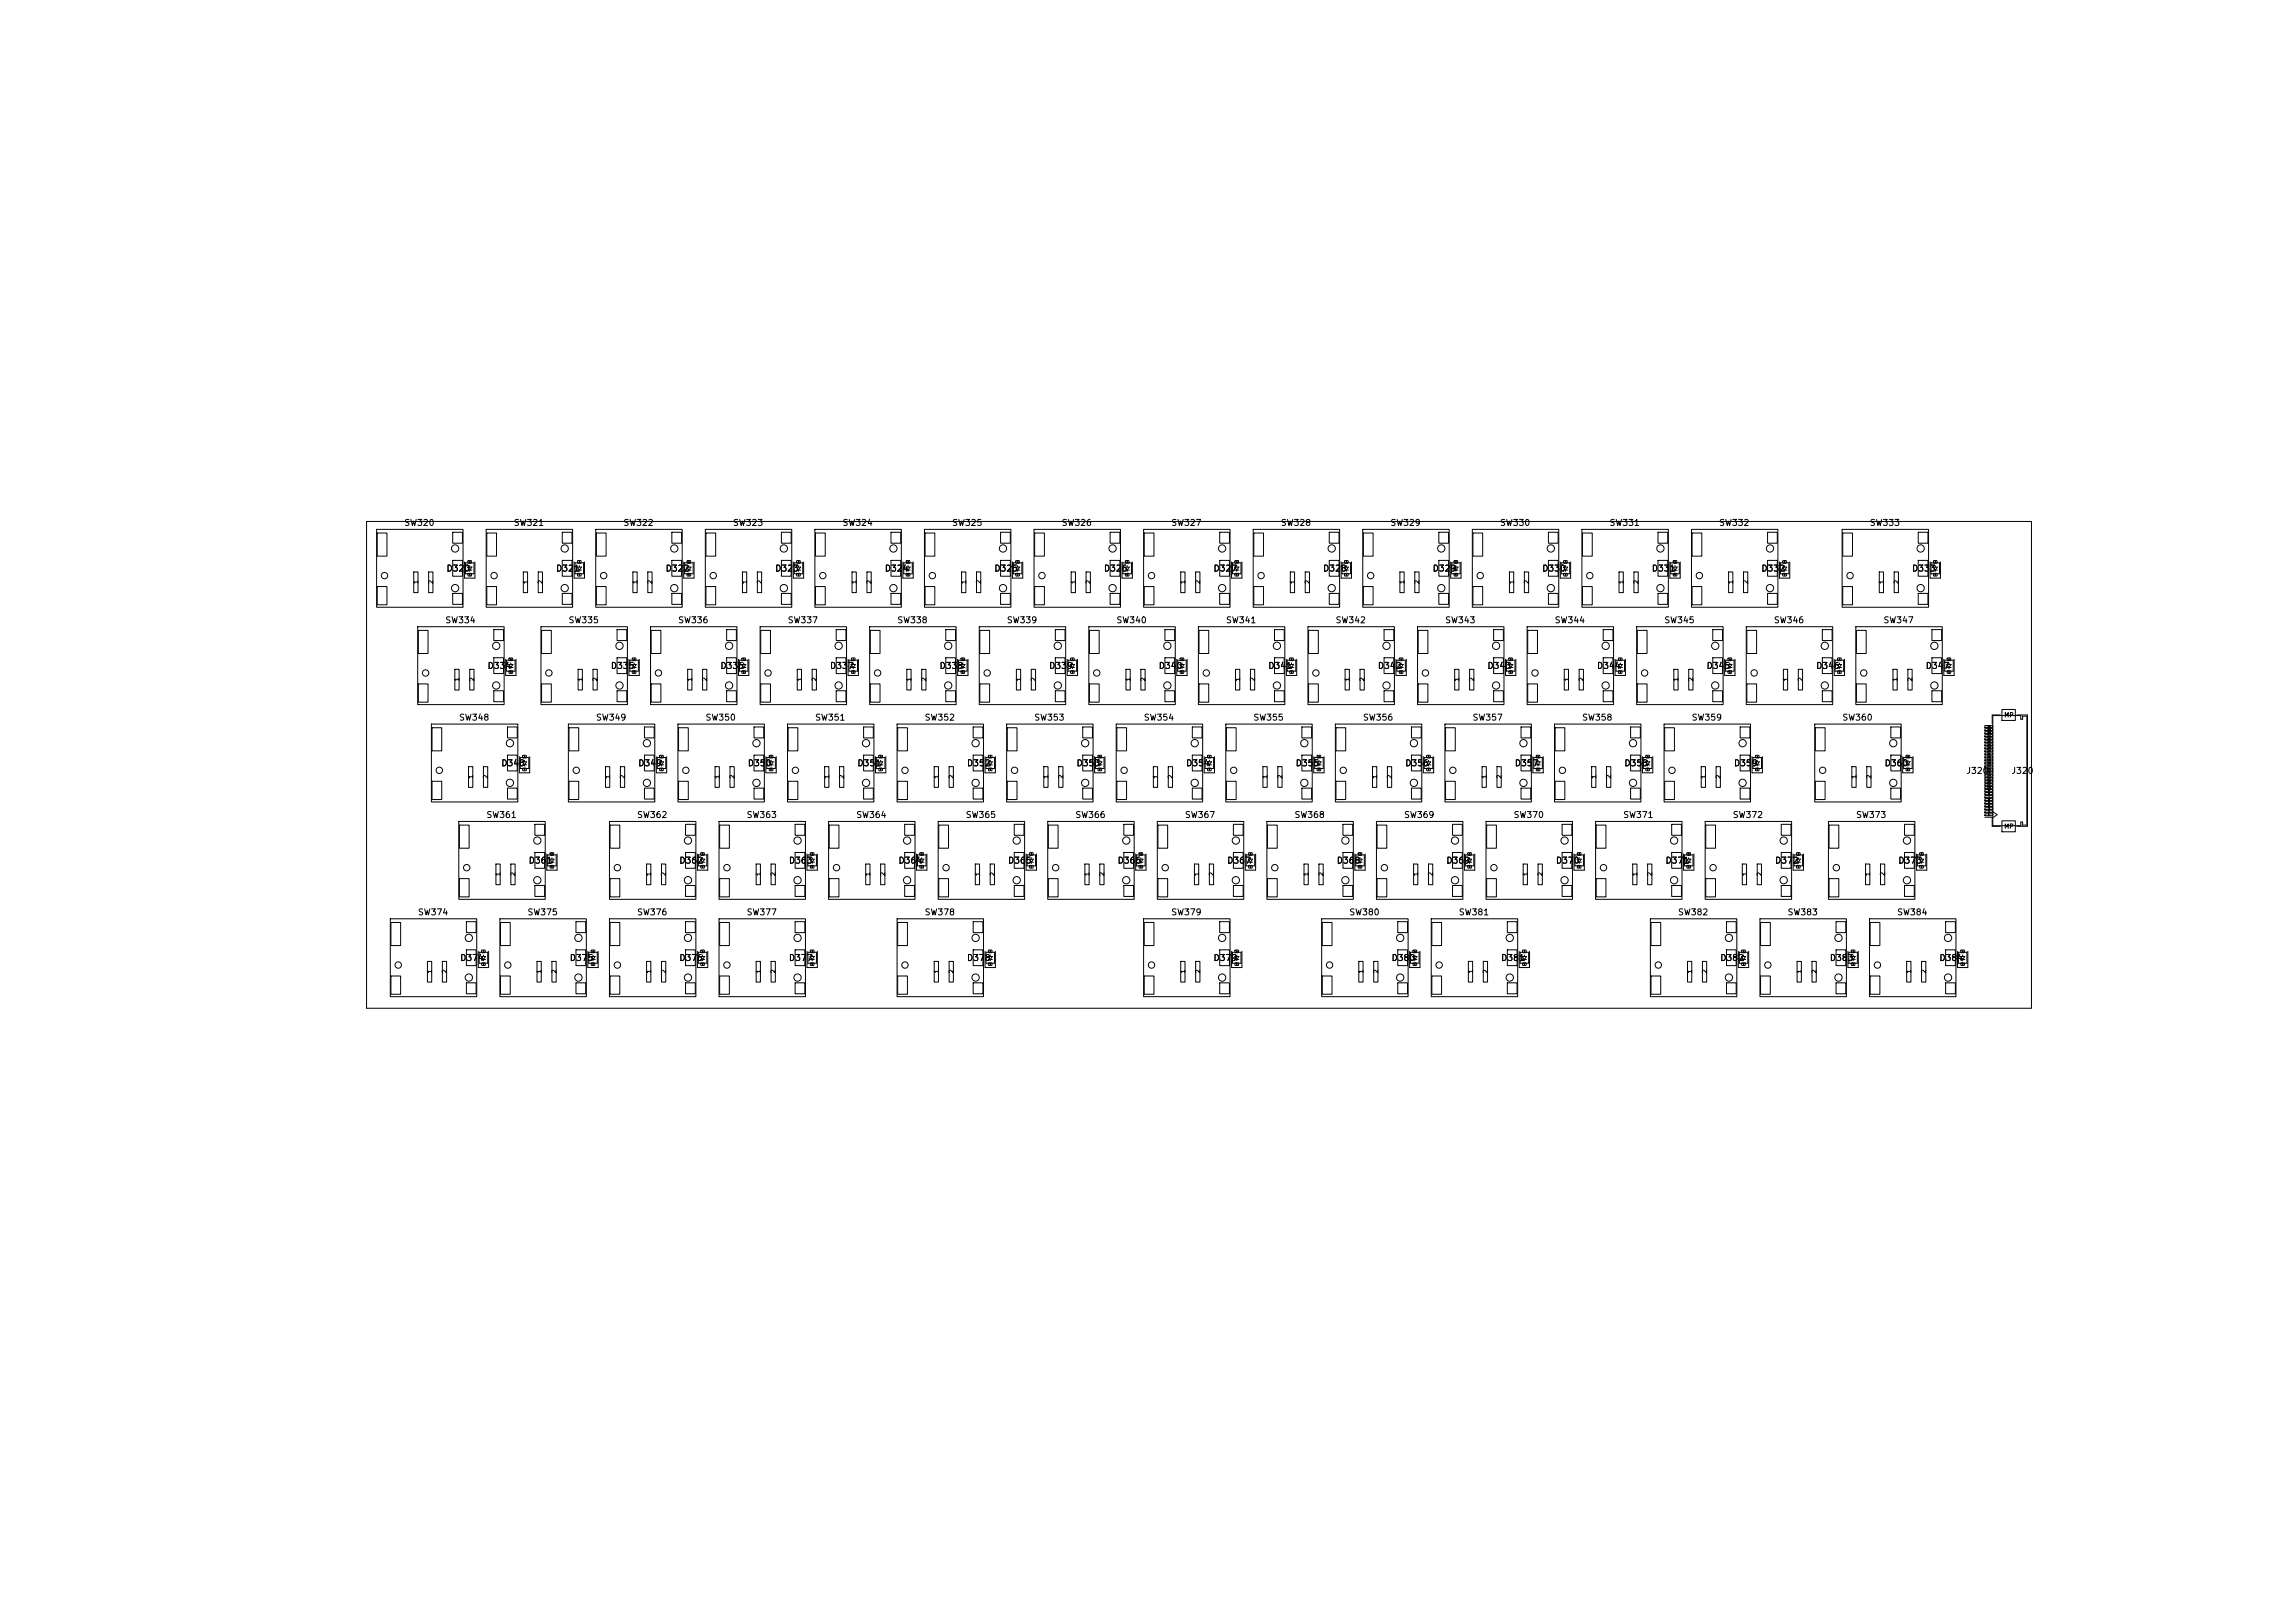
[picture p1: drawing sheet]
<svg xmlns="http://www.w3.org/2000/svg" width="420mm" height="297mm" viewBox="0 0 420 297" stroke-linecap="round" stroke-linejoin="round" font-family="sans-serif">
<defs><g id="words">
<g font-size="1.1">
<text x="73.8" y="96.5">SW320</text>
<text x="93.9" y="96.5">SW321</text>
<text x="113.9" y="96.5">SW322</text>
<text x="134" y="96.5">SW323</text>
<text x="154" y="96.5">SW324</text>
<text x="174.1" y="96.5">SW325</text>
<text x="194.1" y="96.5">SW326</text>
<text x="214.1" y="96.5">SW327</text>
<text x="234.2" y="96.5">SW328</text>
<text x="254.2" y="96.5">SW329</text>
<text x="274.3" y="96.5">SW330</text>
<text x="294.3" y="96.5">SW331</text>
<text x="314.4" y="96.5">SW332</text>
<text x="341.9" y="96.5">SW333</text>
<text x="81.6" y="104.9">D320</text>
<text x="101.6" y="104.9">D321</text>
<text x="121.7" y="104.9">D322</text>
<text x="141.7" y="104.9">D323</text>
<text x="161.8" y="104.9">D324</text>
<text x="181.8" y="104.9">D325</text>
<text x="201.8" y="104.9">D326</text>
<text x="221.9" y="104.9">D327</text>
<text x="241.9" y="104.9">D328</text>
<text x="262" y="104.9">D329</text>
<text x="282" y="104.9">D330</text>
<text x="302.1" y="104.9">D331</text>
<text x="322.1" y="104.9">D332</text>
<text x="349.7" y="104.9">D333</text>
<text x="81.4" y="114.3">SW334</text>
<text x="103.9" y="114.3">SW335</text>
<text x="124" y="114.3">SW336</text>
<text x="144" y="114.3">SW337</text>
<text x="164" y="114.3">SW338</text>
<text x="184.1" y="114.3">SW339</text>
<text x="204.1" y="114.3">SW340</text>
<text x="224.2" y="114.3">SW341</text>
<text x="244.2" y="114.3">SW342</text>
<text x="264.3" y="114.3">SW343</text>
<text x="284.3" y="114.3">SW344</text>
<text x="304.3" y="114.3">SW345</text>
<text x="324.4" y="114.3">SW346</text>
<text x="344.4" y="114.3">SW347</text>
<text x="89.1" y="122.7">D334</text>
<text x="111.6" y="122.7">D335</text>
<text x="131.7" y="122.7">D336</text>
<text x="151.7" y="122.7">D337</text>
<text x="171.8" y="122.7">D338</text>
<text x="191.8" y="122.7">D339</text>
<text x="211.9" y="122.7">D340</text>
<text x="231.9" y="122.7">D341</text>
<text x="251.9" y="122.7">D342</text>
<text x="272" y="122.7">D343</text>
<text x="292" y="122.7">D344</text>
<text x="312.1" y="122.7">D345</text>
<text x="332.1" y="122.7">D346</text>
<text x="352.2" y="122.7">D347</text>
<text x="83.9" y="132.1">SW348</text>
<text x="108.9" y="132.1">SW349</text>
<text x="129" y="132.1">SW350</text>
<text x="149" y="132.1">SW351</text>
<text x="169" y="132.1">SW352</text>
<text x="189.1" y="132.1">SW353</text>
<text x="209.1" y="132.1">SW354</text>
<text x="229.2" y="132.1">SW355</text>
<text x="249.2" y="132.1">SW356</text>
<text x="269.3" y="132.1">SW357</text>
<text x="289.3" y="132.1">SW358</text>
<text x="309.4" y="132.1">SW359</text>
<text x="336.9" y="132.1">SW360</text>
<text x="91.6" y="140.5">D348</text>
<text x="116.7" y="140.5">D349</text>
<text x="136.7" y="140.5">D350</text>
<text x="156.7" y="140.5">D351</text>
<text x="176.8" y="140.5">D352</text>
<text x="196.8" y="140.5">D353</text>
<text x="216.9" y="140.5">D354</text>
<text x="236.9" y="140.5">D355</text>
<text x="257" y="140.5">D356</text>
<text x="277" y="140.5">D357</text>
<text x="297" y="140.5">D358</text>
<text x="317.1" y="140.5">D359</text>
<text x="344.6" y="140.5">D360</text>
<text x="359.6" y="141.9">J320</text>
<text x="367.8" y="141.9">J320</text>
<text x="88.9" y="149.9">SW361</text>
<text x="116.4" y="149.9">SW362</text>
<text x="136.5" y="149.9">SW363</text>
<text x="156.5" y="149.9">SW364</text>
<text x="176.6" y="149.9">SW365</text>
<text x="196.6" y="149.9">SW366</text>
<text x="216.7" y="149.9">SW367</text>
<text x="236.7" y="149.9">SW368</text>
<text x="256.7" y="149.9">SW369</text>
<text x="276.8" y="149.9">SW370</text>
<text x="296.8" y="149.9">SW371</text>
<text x="316.9" y="149.9">SW372</text>
<text x="339.4" y="149.9">SW373</text>
<text x="96.6" y="158.3">D361</text>
<text x="124.2" y="158.3">D362</text>
<text x="144.2" y="158.3">D363</text>
<text x="164.3" y="158.3">D364</text>
<text x="184.3" y="158.3">D365</text>
<text x="204.3" y="158.3">D366</text>
<text x="224.4" y="158.3">D367</text>
<text x="244.4" y="158.3">D368</text>
<text x="264.5" y="158.3">D369</text>
<text x="284.5" y="158.3">D370</text>
<text x="304.6" y="158.3">D371</text>
<text x="324.6" y="158.3">D372</text>
<text x="347.2" y="158.3">D373</text>
<text x="76.3" y="167.8">SW374</text>
<text x="96.4" y="167.8">SW375</text>
<text x="116.4" y="167.8">SW376</text>
<text x="136.5" y="167.8">SW377</text>
<text x="169" y="167.8">SW378</text>
<text x="214.1" y="167.8">SW379</text>
<text x="246.7" y="167.8">SW380</text>
<text x="266.8" y="167.8">SW381</text>
<text x="306.8" y="167.8">SW382</text>
<text x="326.9" y="167.8">SW383</text>
<text x="346.9" y="167.8">SW384</text>
<text x="84.1" y="176.1">D374</text>
<text x="104.1" y="176.1">D375</text>
<text x="124.2" y="176.1">D376</text>
<text x="144.2" y="176.1">D377</text>
<text x="176.8" y="176.1">D378</text>
<text x="221.9" y="176.1">D379</text>
<text x="254.5" y="176.1">D380</text>
<text x="274.5" y="176.1">D381</text>
<text x="314.6" y="176.1">D382</text>
<text x="334.6" y="176.1">D383</text>
<text x="354.7" y="176.1">D384</text>
</g>
<g font-size=".8">
<text x="76.7" y="107" transform="rotate(-90 76.7 107)">1</text>
<text x="79.4" y="107" transform="rotate(-90 79.4 107)">2</text>
<text x="96.7" y="107" transform="rotate(-90 96.7 107)">1</text>
<text x="99.4" y="107" transform="rotate(-90 99.4 107)">2</text>
<text x="116.8" y="107" transform="rotate(-90 116.8 107)">1</text>
<text x="119.5" y="107" transform="rotate(-90 119.5 107)">2</text>
<text x="136.8" y="107" transform="rotate(-90 136.8 107)">1</text>
<text x="139.5" y="107" transform="rotate(-90 139.5 107)">2</text>
<text x="156.8" y="107" transform="rotate(-90 156.8 107)">1</text>
<text x="159.6" y="107" transform="rotate(-90 159.6 107)">2</text>
<text x="176.9" y="107" transform="rotate(-90 176.9 107)">1</text>
<text x="179.6" y="107" transform="rotate(-90 179.6 107)">2</text>
<text x="196.9" y="107" transform="rotate(-90 196.9 107)">1</text>
<text x="199.7" y="107" transform="rotate(-90 199.7 107)">2</text>
<text x="217" y="107" transform="rotate(-90 217 107)">1</text>
<text x="219.7" y="107" transform="rotate(-90 219.7 107)">2</text>
<text x="237" y="107" transform="rotate(-90 237 107)">1</text>
<text x="239.7" y="107" transform="rotate(-90 239.7 107)">2</text>
<text x="257.1" y="107" transform="rotate(-90 257.1 107)">1</text>
<text x="259.8" y="107" transform="rotate(-90 259.8 107)">2</text>
<text x="277.1" y="107" transform="rotate(-90 277.1 107)">1</text>
<text x="279.8" y="107" transform="rotate(-90 279.8 107)">2</text>
<text x="297.1" y="107" transform="rotate(-90 297.1 107)">1</text>
<text x="299.9" y="107" transform="rotate(-90 299.9 107)">2</text>
<text x="317.2" y="107" transform="rotate(-90 317.2 107)">1</text>
<text x="319.9" y="107" transform="rotate(-90 319.9 107)">2</text>
<text x="344.7" y="107" transform="rotate(-90 344.7 107)">1</text>
<text x="347.5" y="107" transform="rotate(-90 347.5 107)">2</text>
<text x="84.2" y="124.8" transform="rotate(-90 84.2 124.8)">1</text>
<text x="86.9" y="124.8" transform="rotate(-90 86.9 124.8)">2</text>
<text x="106.7" y="124.8" transform="rotate(-90 106.7 124.8)">1</text>
<text x="109.5" y="124.8" transform="rotate(-90 109.5 124.8)">2</text>
<text x="126.8" y="124.8" transform="rotate(-90 126.8 124.8)">1</text>
<text x="129.5" y="124.8" transform="rotate(-90 129.5 124.8)">2</text>
<text x="146.8" y="124.8" transform="rotate(-90 146.8 124.8)">1</text>
<text x="149.5" y="124.8" transform="rotate(-90 149.5 124.8)">2</text>
<text x="166.9" y="124.8" transform="rotate(-90 166.9 124.8)">1</text>
<text x="169.6" y="124.8" transform="rotate(-90 169.6 124.8)">2</text>
<text x="186.9" y="124.8" transform="rotate(-90 186.9 124.8)">1</text>
<text x="189.6" y="124.8" transform="rotate(-90 189.6 124.8)">2</text>
<text x="206.9" y="124.8" transform="rotate(-90 206.9 124.8)">1</text>
<text x="209.7" y="124.8" transform="rotate(-90 209.7 124.8)">2</text>
<text x="227" y="124.8" transform="rotate(-90 227 124.8)">1</text>
<text x="229.7" y="124.8" transform="rotate(-90 229.7 124.8)">2</text>
<text x="247" y="124.8" transform="rotate(-90 247 124.8)">1</text>
<text x="249.8" y="124.8" transform="rotate(-90 249.8 124.8)">2</text>
<text x="267.1" y="124.8" transform="rotate(-90 267.1 124.8)">1</text>
<text x="269.8" y="124.8" transform="rotate(-90 269.8 124.8)">2</text>
<text x="287.1" y="124.8" transform="rotate(-90 287.1 124.8)">1</text>
<text x="289.8" y="124.8" transform="rotate(-90 289.8 124.8)">2</text>
<text x="307.2" y="124.8" transform="rotate(-90 307.2 124.8)">1</text>
<text x="309.9" y="124.8" transform="rotate(-90 309.9 124.8)">2</text>
<text x="327.2" y="124.8" transform="rotate(-90 327.2 124.8)">1</text>
<text x="329.9" y="124.8" transform="rotate(-90 329.9 124.8)">2</text>
<text x="347.3" y="124.8" transform="rotate(-90 347.3 124.8)">1</text>
<text x="350" y="124.8" transform="rotate(-90 350 124.8)">2</text>
<text x="366.5" y="131.5">MP</text>
<text x="86.7" y="142.6" transform="rotate(-90 86.7 142.6)">1</text>
<text x="89.4" y="142.6" transform="rotate(-90 89.4 142.6)">2</text>
<text x="111.7" y="142.6" transform="rotate(-90 111.7 142.6)">1</text>
<text x="114.5" y="142.6" transform="rotate(-90 114.5 142.6)">2</text>
<text x="131.8" y="142.6" transform="rotate(-90 131.8 142.6)">1</text>
<text x="134.5" y="142.6" transform="rotate(-90 134.5 142.6)">2</text>
<text x="151.8" y="142.6" transform="rotate(-90 151.8 142.6)">1</text>
<text x="154.6" y="142.6" transform="rotate(-90 154.6 142.6)">2</text>
<text x="171.9" y="142.6" transform="rotate(-90 171.9 142.6)">1</text>
<text x="174.6" y="142.6" transform="rotate(-90 174.6 142.6)">2</text>
<text x="191.9" y="142.6" transform="rotate(-90 191.9 142.6)">1</text>
<text x="194.6" y="142.6" transform="rotate(-90 194.6 142.6)">2</text>
<text x="212" y="142.6" transform="rotate(-90 212 142.6)">1</text>
<text x="214.7" y="142.6" transform="rotate(-90 214.7 142.6)">2</text>
<text x="232" y="142.6" transform="rotate(-90 232 142.6)">1</text>
<text x="234.7" y="142.6" transform="rotate(-90 234.7 142.6)">2</text>
<text x="252" y="142.6" transform="rotate(-90 252 142.6)">1</text>
<text x="254.8" y="142.6" transform="rotate(-90 254.8 142.6)">2</text>
<text x="272.1" y="142.6" transform="rotate(-90 272.1 142.6)">1</text>
<text x="274.8" y="142.6" transform="rotate(-90 274.8 142.6)">2</text>
<text x="292.1" y="142.6" transform="rotate(-90 292.1 142.6)">1</text>
<text x="294.9" y="142.6" transform="rotate(-90 294.9 142.6)">2</text>
<text x="312.2" y="142.6" transform="rotate(-90 312.2 142.6)">1</text>
<text x="314.9" y="142.6" transform="rotate(-90 314.9 142.6)">2</text>
<text x="339.7" y="142.6" transform="rotate(-90 339.7 142.6)">1</text>
<text x="342.5" y="142.6" transform="rotate(-90 342.5 142.6)">2</text>
<text x="366.5" y="151.8">MP</text>
<text x="91.7" y="160.4" transform="rotate(-90 91.7 160.4)">1</text>
<text x="94.4" y="160.4" transform="rotate(-90 94.4 160.4)">2</text>
<text x="119.3" y="160.4" transform="rotate(-90 119.3 160.4)">1</text>
<text x="122" y="160.4" transform="rotate(-90 122 160.4)">2</text>
<text x="139.3" y="160.4" transform="rotate(-90 139.3 160.4)">1</text>
<text x="142" y="160.4" transform="rotate(-90 142 160.4)">2</text>
<text x="159.3" y="160.4" transform="rotate(-90 159.3 160.4)">1</text>
<text x="162.1" y="160.4" transform="rotate(-90 162.1 160.4)">2</text>
<text x="179.4" y="160.4" transform="rotate(-90 179.4 160.4)">1</text>
<text x="182.1" y="160.4" transform="rotate(-90 182.1 160.4)">2</text>
<text x="199.4" y="160.4" transform="rotate(-90 199.4 160.4)">1</text>
<text x="202.2" y="160.4" transform="rotate(-90 202.2 160.4)">2</text>
<text x="219.5" y="160.4" transform="rotate(-90 219.5 160.4)">1</text>
<text x="222.2" y="160.4" transform="rotate(-90 222.2 160.4)">2</text>
<text x="239.5" y="160.4" transform="rotate(-90 239.5 160.4)">1</text>
<text x="242.2" y="160.4" transform="rotate(-90 242.2 160.4)">2</text>
<text x="259.6" y="160.4" transform="rotate(-90 259.6 160.4)">1</text>
<text x="262.3" y="160.4" transform="rotate(-90 262.3 160.4)">2</text>
<text x="279.6" y="160.4" transform="rotate(-90 279.6 160.4)">1</text>
<text x="282.3" y="160.4" transform="rotate(-90 282.3 160.4)">2</text>
<text x="299.6" y="160.4" transform="rotate(-90 299.6 160.4)">1</text>
<text x="302.4" y="160.4" transform="rotate(-90 302.4 160.4)">2</text>
<text x="319.7" y="160.4" transform="rotate(-90 319.7 160.4)">1</text>
<text x="322.4" y="160.4" transform="rotate(-90 322.4 160.4)">2</text>
<text x="342.2" y="160.4" transform="rotate(-90 342.2 160.4)">1</text>
<text x="345" y="160.4" transform="rotate(-90 345 160.4)">2</text>
<text x="79.2" y="178.2" transform="rotate(-90 79.2 178.2)">1</text>
<text x="81.9" y="178.2" transform="rotate(-90 81.9 178.2)">2</text>
<text x="99.2" y="178.2" transform="rotate(-90 99.2 178.2)">1</text>
<text x="101.9" y="178.2" transform="rotate(-90 101.9 178.2)">2</text>
<text x="119.3" y="178.2" transform="rotate(-90 119.3 178.2)">1</text>
<text x="122" y="178.2" transform="rotate(-90 122 178.2)">2</text>
<text x="139.3" y="178.2" transform="rotate(-90 139.3 178.2)">1</text>
<text x="142" y="178.2" transform="rotate(-90 142 178.2)">2</text>
<text x="171.9" y="178.2" transform="rotate(-90 171.9 178.2)">1</text>
<text x="174.6" y="178.2" transform="rotate(-90 174.6 178.2)">2</text>
<text x="217" y="178.2" transform="rotate(-90 217 178.2)">1</text>
<text x="219.7" y="178.2" transform="rotate(-90 219.7 178.2)">2</text>
<text x="249.5" y="178.2" transform="rotate(-90 249.5 178.2)">1</text>
<text x="252.3" y="178.2" transform="rotate(-90 252.3 178.2)">2</text>
<text x="269.6" y="178.2" transform="rotate(-90 269.6 178.2)">1</text>
<text x="272.3" y="178.2" transform="rotate(-90 272.3 178.2)">2</text>
<text x="309.7" y="178.2" transform="rotate(-90 309.7 178.2)">1</text>
<text x="312.4" y="178.2" transform="rotate(-90 312.4 178.2)">2</text>
<text x="329.7" y="178.2" transform="rotate(-90 329.7 178.2)">1</text>
<text x="332.4" y="178.2" transform="rotate(-90 332.4 178.2)">2</text>
<text x="349.8" y="178.2" transform="rotate(-90 349.8 178.2)">1</text>
<text x="352.5" y="178.2" transform="rotate(-90 352.5 178.2)">2</text>
</g>
<g font-size=".3">
<text x="363.5" y="137.7">22</text>
<text x="363.5" y="137.1">23</text>
<text x="363.5" y="136.5">24</text>
<text x="363.5" y="136">25</text>
<text x="363.5" y="135.4">26</text>
<text x="363.5" y="134.9">27</text>
<text x="363.5" y="134.3">28</text>
<text x="363.5" y="133.8">29</text>
<text x="363.5" y="133.2">30</text>
<text x="363.5" y="143.8">11</text>
<text x="363.5" y="143.2">12</text>
<text x="363.5" y="142.7">13</text>
<text x="363.5" y="142.1">14</text>
<text x="363.5" y="141.6">15</text>
<text x="363.5" y="141">16</text>
<text x="363.5" y="140.4">17</text>
<text x="363.5" y="139.9">18</text>
<text x="363.5" y="139.3">19</text>
<text x="363.5" y="138.8">20</text>
<text x="363.5" y="138.2">21</text>
<text x="363.5" y="144.3">10</text>
<text x="363.6" y="149.4">1</text>
<text x="363.6" y="148.8">2</text>
<text x="363.6" y="148.2">3</text>
<text x="363.6" y="147.7">4</text>
<text x="363.6" y="147.1">5</text>
<text x="363.6" y="146.6">6</text>
<text x="363.6" y="146">7</text>
<text x="363.6" y="145.5">8</text>
<text x="363.6" y="144.9">9</text>
</g>
<g font-size=".2">
<text x="85.8" y="105.3">1</text>
<text x="85.8" y="103">2</text>
<text x="105.9" y="105.3">1</text>
<text x="105.9" y="103">2</text>
<text x="125.9" y="105.3">1</text>
<text x="125.9" y="103">2</text>
<text x="145.9" y="105.3">1</text>
<text x="145.9" y="103">2</text>
<text x="166" y="105.3">1</text>
<text x="166" y="103">2</text>
<text x="186" y="105.3">1</text>
<text x="186" y="103">2</text>
<text x="206.1" y="105.3">1</text>
<text x="206.1" y="103">2</text>
<text x="226.1" y="105.3">1</text>
<text x="226.1" y="103">2</text>
<text x="246.2" y="105.3">1</text>
<text x="246.2" y="103">2</text>
<text x="266.2" y="105.3">1</text>
<text x="266.2" y="103">2</text>
<text x="286.2" y="105.3">1</text>
<text x="286.2" y="103">2</text>
<text x="306.3" y="105.3">1</text>
<text x="306.3" y="103">2</text>
<text x="326.3" y="105.3">1</text>
<text x="326.3" y="103">2</text>
<text x="353.9" y="105.3">1</text>
<text x="353.9" y="103">2</text>
<text x="93.3" y="123.2">1</text>
<text x="93.3" y="120.8">2</text>
<text x="115.9" y="123.2">1</text>
<text x="115.9" y="120.8">2</text>
<text x="135.9" y="123.2">1</text>
<text x="135.9" y="120.8">2</text>
<text x="156" y="123.2">1</text>
<text x="156" y="120.8">2</text>
<text x="176" y="123.2">1</text>
<text x="176" y="120.8">2</text>
<text x="196.1" y="123.2">1</text>
<text x="196.1" y="120.8">2</text>
<text x="216.1" y="123.2">1</text>
<text x="216.1" y="120.8">2</text>
<text x="236.1" y="123.2">1</text>
<text x="236.1" y="120.8">2</text>
<text x="256.2" y="123.2">1</text>
<text x="256.2" y="120.8">2</text>
<text x="276.2" y="123.2">1</text>
<text x="276.2" y="120.8">2</text>
<text x="296.3" y="123.2">1</text>
<text x="296.3" y="120.8">2</text>
<text x="316.3" y="123.2">1</text>
<text x="316.3" y="120.8">2</text>
<text x="336.4" y="123.2">1</text>
<text x="336.4" y="120.8">2</text>
<text x="356.4" y="123.2">1</text>
<text x="356.4" y="120.8">2</text>
<text x="95.8" y="141">1</text>
<text x="95.8" y="138.6">2</text>
<text x="120.9" y="141">1</text>
<text x="120.9" y="138.6">2</text>
<text x="140.9" y="141">1</text>
<text x="140.9" y="138.6">2</text>
<text x="161" y="141">1</text>
<text x="161" y="138.6">2</text>
<text x="181" y="141">1</text>
<text x="181" y="138.6">2</text>
<text x="201.1" y="141">1</text>
<text x="201.1" y="138.6">2</text>
<text x="221.1" y="141">1</text>
<text x="221.1" y="138.6">2</text>
<text x="241.1" y="141">1</text>
<text x="241.1" y="138.6">2</text>
<text x="261.2" y="141">1</text>
<text x="261.2" y="138.6">2</text>
<text x="281.2" y="141">1</text>
<text x="281.2" y="138.6">2</text>
<text x="301.3" y="141">1</text>
<text x="301.3" y="138.6">2</text>
<text x="321.3" y="141">1</text>
<text x="321.3" y="138.6">2</text>
<text x="348.9" y="141">1</text>
<text x="348.9" y="138.6">2</text>
<text x="100.8" y="158.8">1</text>
<text x="100.8" y="156.4">2</text>
<text x="128.4" y="158.8">1</text>
<text x="128.4" y="156.4">2</text>
<text x="148.4" y="158.8">1</text>
<text x="148.4" y="156.4">2</text>
<text x="168.5" y="158.8">1</text>
<text x="168.5" y="156.4">2</text>
<text x="188.5" y="158.8">1</text>
<text x="188.5" y="156.4">2</text>
<text x="208.6" y="158.8">1</text>
<text x="208.6" y="156.4">2</text>
<text x="228.6" y="158.8">1</text>
<text x="228.6" y="156.4">2</text>
<text x="248.7" y="158.8">1</text>
<text x="248.7" y="156.4">2</text>
<text x="268.7" y="158.8">1</text>
<text x="268.7" y="156.4">2</text>
<text x="288.8" y="158.8">1</text>
<text x="288.8" y="156.4">2</text>
<text x="308.8" y="158.8">1</text>
<text x="308.8" y="156.4">2</text>
<text x="328.8" y="158.8">1</text>
<text x="328.8" y="156.4">2</text>
<text x="351.4" y="158.8">1</text>
<text x="351.4" y="156.4">2</text>
<text x="88.3" y="176.6">1</text>
<text x="88.3" y="174.3">2</text>
<text x="108.4" y="176.6">1</text>
<text x="108.4" y="174.3">2</text>
<text x="128.4" y="176.6">1</text>
<text x="128.4" y="174.3">2</text>
<text x="148.4" y="176.6">1</text>
<text x="148.4" y="174.3">2</text>
<text x="181" y="176.6">1</text>
<text x="181" y="174.3">2</text>
<text x="226.1" y="176.6">1</text>
<text x="226.1" y="174.3">2</text>
<text x="258.7" y="176.6">1</text>
<text x="258.7" y="174.3">2</text>
<text x="278.7" y="176.6">1</text>
<text x="278.7" y="174.3">2</text>
<text x="318.8" y="176.6">1</text>
<text x="318.8" y="174.3">2</text>
<text x="338.9" y="176.6">1</text>
<text x="338.9" y="174.3">2</text>
<text x="358.9" y="176.6">1</text>
<text x="358.9" y="174.3">2</text>
</g>
</g></defs>
<g fill="none" stroke="#000" stroke-width=".18">
<path d="M67.1 95.4h304.5v89.1h-304.5zM68.9 96.9h15.8v14.2h-15.8zM69 97.5h1.8v4.3h-1.8zM82.8 97.4h1.8v2h-1.8zM88.9 96.9h15.8v14.2h-15.8zM89 97.5h1.8v4.3h-1.8zM102.9 97.4h1.7v2h-1.7zM109 96.9h15.8v14.2h-15.8zM109.1 97.5h1.8v4.3h-1.8zM122.9 97.4h1.8v2h-1.8zM129 96.9h15.8v14.2h-15.8zM129.1 97.5h1.8v4.3h-1.8z"/>
<path d="M142.9 97.4h1.8v2h-1.8zM149.1 96.9h15.8v14.2h-15.8zM149.2 97.5h1.8v4.3h-1.8zM163 97.4h1.8v2h-1.8zM169.1 96.9h15.8v14.2h-15.8zM169.2 97.5h1.8v4.3h-1.8zM183 97.4h1.8v2h-1.8zM189.1 96.9h15.9v14.2h-15.9zM189.3 97.5h1.7v4.3h-1.7zM203.1 97.4h1.7v2h-1.7zM209.2 96.9h15.8v14.2h-15.8zM209.3 97.5h1.8v4.3h-1.8z"/>
<path d="M223.1 97.4h1.8v2h-1.8zM229.2 96.9h15.8v14.2h-15.8zM229.3 97.5h1.8v4.3h-1.8zM243.2 97.4h1.7v2h-1.7zM249.3 96.9h15.8v14.2h-15.8zM249.4 97.5h1.8v4.3h-1.8zM263.2 97.4h1.8v2h-1.8zM269.3 96.9h15.8v14.2h-15.8zM269.4 97.5h1.8v4.3h-1.8zM283.2 97.4h1.8v2h-1.8zM289.4 96.9h15.8v14.2h-15.8zM289.5 97.5h1.8v4.3h-1.8z"/>
<path d="M303.3 97.4h1.8v2h-1.8zM309.4 96.9h15.8v14.2h-15.8zM309.5 97.5h1.8v4.3h-1.8zM323.3 97.4h1.8v2h-1.8zM337 96.9h15.8v14.2h-15.8zM337.1 97.5h1.8v4.3h-1.8zM350.9 97.4h1.8v2h-1.8zM69 107.3h1.8v3.4h-1.8zM75.7 104.7h.8v3.8h-.8zM76.4 114.7h15.8v14.2h-15.8zM76.5 115.4h1.8v4.2h-1.8zM78.4 104.7h.8v3.8h-.8z"/>
<path d="M82.8 102.6h1.8v2.8h-1.8zM82.8 108.6h1.8v2h-1.8zM85 102.8v3h1.9v-3M85.1 103h1.6v2h-1.6zM85.5 103.8h.8l-.4 .5zM85.5 104.3h.8M85.6 105h.6v.4h-.6zM85.6 102.6h.6v.4h-.6zM85.9 103.5v.3M85.9 104.3v.3M89 107.3h1.8v3.4h-1.8zM90.3 115.2h1.8v2h-1.8z"/>
<path d="M95.7 104.7h.8v3.8h-.8zM98.5 104.7h.7v3.8h-.7zM99 114.7h15.8v14.2h-15.8zM99.1 115.4h1.7v4.2h-1.7zM102.9 102.6h1.7v2.8h-1.7zM102.9 108.6h1.7v2h-1.7zM105 102.8v3h1.9v-3M105.2 103h1.5v2h-1.5zM105.6 103.8h.8l-.4 .5zM105.6 104.3h.8M105.7 105h.6v.4h-.6zM105.7 102.6h.6v.4h-.6z"/>
<path d="M106 103.5v.3M106 104.3v.3M109.1 107.3h1.8v3.4h-1.8zM112.9 115.2h1.8v2h-1.8zM115.8 104.7h.7v3.8h-.7zM118.5 104.7h.8v3.8h-.8zM119 114.7h15.8v14.2h-15.8zM119.1 115.4h1.8v4.2h-1.8zM122.9 102.6h1.8v2.8h-1.8zM122.9 108.6h1.8v2h-1.8zM125.1 102.8v3h1.9v-3M125.2 103h1.6v2h-1.6z"/>
<path d="M125.6 103.8h.8l-.4 .5zM125.6 104.3h.8M125.7 105h.6v.4h-.6zM125.7 102.6h.6v.4h-.6zM126 103.5v.3M126 104.3v.3M129.1 107.3h1.8v3.4h-1.8zM132.9 115.2h1.8v2h-1.8zM135.8 104.7h.8v3.8h-.8zM138.5 104.7h.8v3.8h-.8zM139 114.7h15.9v14.2h-15.9zM139.2 115.4h1.7v4.2h-1.7z"/>
<path d="M142.9 102.6h1.8v2.8h-1.8zM142.9 108.6h1.8v2h-1.8zM145.1 102.8v3h1.9v-3M145.3 103h1.5v2h-1.5zM145.7 103.8h.7l-.3 .5zM145.7 104.3h.7M145.8 105h.6v.4h-.6zM145.8 102.6h.6v.4h-.6zM146.1 103.5v.3M146.1 104.3v.3M149.2 107.3h1.8v3.4h-1.8zM153 115.2h1.7v2h-1.7z"/>
<path d="M155.9 104.7h.7v3.8h-.7zM158.6 104.7h.8v3.8h-.8zM159.1 114.7h15.8v14.2h-15.8zM159.2 115.4h1.8v4.2h-1.8zM163 102.6h1.8v2.8h-1.8zM163 108.6h1.8v2h-1.8zM165.2 102.8v3h1.8v-3M165.3 103h1.6v2h-1.6zM165.7 103.8h.8l-.4 .5zM165.7 104.3h.8M165.8 105h.6v.4h-.6zM165.8 102.6h.6v.4h-.6z"/>
<path d="M166.1 103.5v.3M166.1 104.3v.3M169.2 107.3h1.8v3.4h-1.8zM173 115.2h1.8v2h-1.8zM175.9 104.7h.8v3.8h-.8zM178.6 104.7h.8v3.8h-.8zM179.1 114.7h15.8v14.2h-15.8zM179.2 115.4h1.8v4.2h-1.8zM183 102.6h1.8v2.8h-1.8zM183 108.6h1.8v2h-1.8zM185.2 102.8v3h1.9v-3M185.4 103h1.5v2h-1.5z"/>
<path d="M185.8 103.8h.7l-.4 .5zM185.8 104.3h.7M185.8 105h.6v.4h-.6zM185.8 102.6h.6v.4h-.6zM186.1 103.5v.3M186.1 104.3v.3M189.3 107.3h1.7v3.4h-1.7zM193 115.2h1.8v2h-1.8zM195.9 104.7h.8v3.8h-.8zM198.7 104.7h.7v3.8h-.7zM199.2 114.7h15.8v14.2h-15.8zM199.3 115.4h1.8v4.2h-1.8z"/>
<path d="M203.1 102.6h1.7v2.8h-1.7zM203.1 108.6h1.7v2h-1.7zM205.2 102.8v3h1.9v-3M205.4 103h1.6v2h-1.6zM205.8 103.8h.8l-.4 .5zM205.8 104.3h.8M205.9 105h.6v.4h-.6zM205.9 102.6h.6v.4h-.6zM206.2 103.5v.3M206.2 104.3v.3M209.3 107.3h1.8v3.4h-1.8zM213.1 115.2h1.8v2h-1.8z"/>
<path d="M216 104.7h.8v3.8h-.8zM218.7 104.7h.8v3.8h-.8zM219.2 114.7h15.8v14.2h-15.8zM219.3 115.4h1.8v4.2h-1.8zM223.1 102.6h1.8v2.8h-1.8zM223.1 108.6h1.8v2h-1.8zM225.3 102.8v3h1.9v-3M225.4 103h1.6v2h-1.6zM225.8 103.8h.8l-.4 .5zM225.8 104.3h.8M225.9 105h.6v.4h-.6zM225.9 102.6h.6v.4h-.6z"/>
<path d="M226.2 103.5v.3M226.2 104.3v.3M229.3 107.3h1.8v3.4h-1.8zM233.1 115.2h1.8v2h-1.8zM236 104.7h.8v3.8h-.8zM238.8 104.7h.7v3.8h-.7zM239.3 114.7h15.8v14.2h-15.8zM239.4 115.4h1.7v4.2h-1.7zM243.2 102.6h1.7v2.8h-1.7zM243.2 108.6h1.7v2h-1.7zM245.3 102.8v3h1.9v-3M245.5 103h1.6v2h-1.6z"/>
<path d="M245.9 103.8h.8l-.4 .5zM245.9 104.3h.8M246 105h.6v.4h-.6zM246 102.6h.6v.4h-.6zM246.3 103.5v.3M246.3 104.3v.3M249.4 107.3h1.8v3.4h-1.8zM253.2 115.2h1.8v2h-1.8zM256.1 104.7h.7v3.8h-.7zM258.8 104.7h.8v3.8h-.8zM259.3 114.7h15.8v14.2h-15.8zM259.4 115.4h1.8v4.2h-1.8z"/>
<path d="M263.2 102.6h1.8v2.8h-1.8zM263.2 108.6h1.8v2h-1.8zM265.4 102.8v3h1.9v-3M265.5 103h1.6v2h-1.6zM265.9 103.8h.8l-.4 .5zM265.9 104.3h.8M266 105l.6-.1v.4l-.5 .1zM266 102.6h.6v.4l-.5 .1zM266.3 103.5v.3M266.3 104.3v.3M269.4 107.3h1.8v3.4h-1.8zM273.2 115.2h1.8v2h-1.8z"/>
<path d="M276.1 104.7h.8v3.8h-.8zM278.8 104.7h.8v3.8h-.8zM279.3 114.7h15.9v14.2h-15.9zM279.5 115.4h1.7v4.2h-1.7zM283.2 102.6h1.8v2.8h-1.8zM283.2 108.6h1.8v2h-1.8zM285.4 102.8v3h1.9v-3M285.6 103h1.5v2h-1.5zM286 103.8h.7l-.3 .5zM286 104.3h.7M286.1 105l.5-.1 .1 .4-.6 .1zM286.1 102.6h.5l.1 .4-.6 .1z"/>
<path d="M286.4 103.5v.3M286.4 104.3v.3M289.5 107.3h1.8v3.4h-1.8zM293.3 115.2h1.7v2h-1.7zM296.2 104.7h.7v3.8h-.7zM298.9 104.7h.8v3.8h-.8zM299.4 114.7h15.8v14.2h-15.8zM299.5 115.4h1.8v4.2h-1.8zM303.3 102.6h1.8v2.8h-1.8zM303.3 108.6h1.8v2h-1.8zM305.5 102.8v3h1.8v-3M305.6 103h1.6v2h-1.6z"/>
<path d="M306 103.8h.8l-.4 .5zM306 104.3h.8M306.1 105l.6-.1v.4l-.6 .1zM306.1 102.6h.6v.4l-.6 .1zM306.4 103.5v.3M306.4 104.3v.3M309.5 107.3h1.8v3.4h-1.8zM313.3 115.2h1.8v2h-1.8zM316.2 104.7h.8v3.8h-.8zM318.9 104.7h.8v3.8h-.8zM319.4 114.7h15.8v14.2h-15.8zM319.5 115.4h1.8v4.2h-1.8z"/>
<path d="M323.3 102.6h1.8v2.8h-1.8zM323.3 108.6h1.8v2h-1.8zM325.5 102.8v3h1.9v-3M325.7 103h1.5v2h-1.5zM326.1 103.8h.7l-.4 .5zM326.1 104.3h.7M326.1 105l.6-.1 .1 .4-.6 .1zM326.1 102.6h.6l.1 .4-.6 .1zM326.4 103.5v.3M326.4 104.3v.3M333.3 115.2h1.8v2h-1.8zM337.1 107.3h1.8v3.4h-1.8z"/>
<path d="M339.5 114.7h15.8v14.2h-15.8zM339.6 115.4h1.8v4.2h-1.8zM343.8 104.7h.7v3.8h-.7zM346.5 104.7h.8v3.8h-.8zM350.9 102.6h1.8v2.8h-1.8zM350.9 108.6h1.8v2h-1.8zM353.1 102.8v3h1.8v-3M353.2 103h1.6v2h-1.6zM353.4 115.2h1.8v2h-1.8zM353.6 103.8h.8l-.4 .5zM353.6 104.3h.8M353.7 105l.6-.1v.4l-.6 .1z"/>
<path d="M353.7 102.6h.6v.4l-.6 .1zM354 103.5v.3M354 104.3v.3M76.5 125.2h1.8v3.3h-1.8zM78.9 132.5h15.8v14.3h-15.8zM79 133.2h1.8v4.2h-1.8zM83.2 122.5h.8v3.8h-.8zM85.9 122.5h.8v3.8h-.8zM90.3 120.4h1.8v2.9h-1.8zM90.3 126.4h1.8v2h-1.8zM92.5 120.6v3h1.9v-3M92.7 120.8h1.5v2h-1.5z"/>
<path d="M92.8 133h1.8v2h-1.8zM92.8 138.2h1.8v2.9h-1.8zM93.1 121.6h.7l-.4 .5zM93.1 122.1h.7M93.1 122.8h.6v.4h-.6zM93.1 120.4h.6v.5h-.6zM93.4 121.3v.3M93.4 122.1v.3M95 138.5v2.9h1.9v-2.9M95.2 138.6h1.5v2h-1.5zM95.6 139.4h.7l-.4 .6zM95.6 140h.7"/>
<path d="M95.7 138.2h.5v.5h-.5zM95.9 139.1v.3M95.9 140v.2M99.1 125.2h1.7v3.3h-1.7zM104 132.5h15.8v14.3h-15.8zM104.1 133.2h1.8v4.2h-1.8zM105.7 122.5h.8v3.8h-.8zM108.5 122.5h.8v3.8h-.8zM112.9 120.4h1.8v2.9h-1.8zM112.9 126.4h1.8v2h-1.8zM115 120.6v3h1.9v-3M115.2 120.8h1.6v2h-1.6z"/>
<path d="M115.6 121.6h.8l-.4 .5zM115.6 122.1h.8M115.7 122.8h.6v.4h-.6zM115.7 120.4h.6v.5h-.6zM116 121.3v.3M116 122.1v.3M117.9 133h1.8v2h-1.8zM117.9 138.2h1.8v2.9h-1.8zM119.1 125.2h1.8v3.3h-1.8zM120.1 138.5v2.9h1.8v-2.9M120.2 138.6h1.6v2h-1.6zM120.6 139.4h.8l-.4 .6z"/>
<path d="M120.6 140h.8M120.7 138.2h.6v.5h-.6zM121 139.1v.3M121 140v.2M124 132.5h15.8v14.3h-15.8zM124.1 133.2h1.8v4.2h-1.8zM125.8 122.5h.8v3.8h-.8zM128.5 122.5h.8v3.8h-.8zM132.9 120.4h1.8v2.9h-1.8zM132.9 126.4h1.8v2h-1.8zM135.1 120.6v3h1.9v-3M135.3 120.8h1.5v2h-1.5z"/>
<path d="M135.6 121.6h.8l-.4 .5zM135.6 122.1h.8M135.7 122.8h.6v.4h-.6zM135.7 120.4h.6v.5h-.6zM136 121.3v.3M136 122.1v.3M137.9 133h1.8v2h-1.8zM137.9 138.2h1.8v2.9h-1.8zM139.2 125.2h1.7v3.3h-1.7zM140.1 138.5v2.9h1.9v-2.9M140.3 138.6h1.5v2h-1.5zM140.7 139.4h.7l-.4 .6z"/>
<path d="M140.7 140h.7M140.7 138.2h.6v.5h-.6zM141 139.1v.3M141 140v.2M144.1 132.5h15.8v14.3h-15.8zM144.2 133.2h1.7v4.2h-1.7zM145.8 122.5h.8v3.8h-.8zM148.6 122.5h.7v3.8h-.7zM153 120.4h1.7v2.9h-1.7zM153 126.4h1.7v2h-1.7zM155.1 120.6v3h1.9v-3M155.3 120.8h1.6v2h-1.6z"/>
<path d="M155.7 121.6h.8l-.4 .5zM155.7 122.1h.8M155.8 122.8h.6v.4h-.6zM155.8 120.4h.6v.5h-.6zM156.1 121.3v.3M156.1 122.1v.3M158 133h1.8v2h-1.8zM158 138.2h1.8v2.9h-1.8zM159.2 125.2h1.8v3.3h-1.8zM160.1 138.5v2.9h1.9v-2.9M160.3 138.6h1.6v2h-1.6zM160.7 139.4h.8l-.4 .6z"/>
<path d="M160.7 140h.8M160.8 138.2h.6v.5h-.6zM161.1 139.1v.3M161.1 140v.2M164.1 132.5h15.8v14.3h-15.8zM164.2 133.2h1.8v4.2h-1.8zM165.9 122.5h.8v3.8h-.8zM168.6 122.5h.8v3.8h-.8zM173 120.4h1.8v2.9h-1.8zM173 126.4h1.8v2h-1.8zM175.2 120.6v3h1.9v-3M175.3 120.8h1.6v2h-1.6z"/>
<path d="M175.7 121.6h.8l-.4 .5zM175.7 122.1h.8M175.8 122.8h.6v.4h-.6zM175.8 120.4h.6v.5h-.6zM176.1 121.3v.3M176.1 122.1v.3M178 133h1.8v2h-1.8zM178 138.2h1.8v2.9h-1.8zM179.2 125.2h1.8v3.3h-1.8zM180.2 138.5v2.9h1.9v-2.9M180.4 138.6h1.5v2h-1.5zM180.7 139.4h.8l-.4 .6z"/>
<path d="M180.7 140h.8M180.8 138.2h.6v.5h-.6zM181.1 139.1v.3M181.1 140v.2M184.1 132.5h15.8v14.3h-15.8zM184.2 133.2h1.8v4.2h-1.8zM185.9 122.5h.8v3.8h-.8zM188.6 122.5h.8v3.8h-.8zM193 120.4h1.8v2.9h-1.8zM193 126.4h1.8v2h-1.8zM195.2 120.6v3h1.9v-3M195.4 120.8h1.5v2h-1.5z"/>
<path d="M195.8 121.6h.8l-.4 .5zM195.8 122.1h.8M195.9 122.8h.6v.4h-.6zM195.9 120.4h.6v.5h-.6zM196.2 121.3v.3M196.2 122.1v.3M198.1 133h1.7v2h-1.7zM198.1 138.2h1.7v2.9h-1.7zM199.3 125.2h1.8v3.3h-1.8zM200.2 138.5v2.9h1.9v-2.9M200.4 138.6h1.6v2h-1.6zM200.8 139.4h.8l-.4 .6z"/>
<path d="M200.8 140h.8M200.9 138.2h.6v.5h-.6zM201.2 139.1v.3M201.2 140v.2M204.2 132.5h15.8v14.3h-15.8zM204.3 133.2h1.8v4.2h-1.8zM206 122.5h.7v3.8h-.7zM208.7 122.5h.8v3.8h-.8zM213.1 120.4h1.8v2.9h-1.8zM213.1 126.4h1.8v2h-1.8zM215.3 120.6v3h1.9v-3M215.4 120.8h1.6v2h-1.6z"/>
<path d="M215.8 121.6h.8l-.4 .5zM215.8 122.1h.8M215.9 122.8h.6v.4h-.6zM215.9 120.4h.6v.5h-.6zM216.2 121.3v.3M216.2 122.1v.3M218.1 133h1.8v2h-1.8zM218.1 138.2h1.8v2.9h-1.8zM219.3 125.2h1.8v3.3h-1.8zM220.3 138.5v2.9h1.9v-2.9M220.4 138.6h1.6v2h-1.6zM220.8 139.4h.8l-.4 .6z"/>
<path d="M220.8 140h.8M220.9 138.2h.6v.5h-.6zM221.2 139.1v.3M221.2 140v.2M224.2 132.5h15.8v14.3h-15.8zM224.3 133.2h1.8v4.2h-1.8zM226 122.5h.8v3.8h-.8zM228.7 122.5h.8v3.8h-.8zM233.1 120.4h1.8v2.9h-1.8zM233.1 126.4h1.8v2h-1.8zM235.3 120.6v3h1.9v-3M235.5 120.8h1.5v2h-1.5z"/>
<path d="M235.9 121.6h.7l-.3 .5zM235.9 122.1h.7M236 122.8h.5v.4h-.5zM236 120.4h.5v.5h-.5zM236.3 121.3v.3M236.3 122.1v.3M238.1 133h1.8v2h-1.8zM238.1 138.2h1.8v2.9h-1.8zM239.4 125.2h1.7v3.3h-1.7zM240.3 138.5v2.9h1.9v-2.9M240.5 138.6h1.5v2h-1.5zM240.9 139.4h.8l-.4 .6z"/>
<path d="M240.9 140h.8M241 138.2h.6v.5h-.6zM241.3 139.1v.3M241.3 140v.2M244.3 132.5h15.8v14.3h-15.8zM244.4 133.2h1.8v4.2h-1.8zM246 122.5h.8v3.8h-.8zM248.8 122.5h.8v3.8h-.8zM253.2 120.4h1.8v2.9h-1.8zM253.2 126.4h1.8v2h-1.8zM255.3 120.6v3h1.9v-3M255.5 120.8h1.6v2h-1.6z"/>
<path d="M255.9 121.6h.8l-.4 .5zM255.9 122.1h.8M256 122.8l.6-.1v.5h-.6zM256 120.4h.6v.4l-.6 .1zM256.3 121.3v.3M256.3 122.1v.3M258.2 133h1.8v2h-1.8zM258.2 138.2h1.8v2.9h-1.8zM259.4 125.2h1.8v3.3h-1.8zM260.4 138.5v2.9h1.9v-2.9M260.5 138.6h1.6v2h-1.6zM260.9 139.4h.8l-.4 .6z"/>
<path d="M260.9 140h.8M261 138.2h.6v.5h-.6zM261.3 139.1v.3M261.3 140v.2M264.3 132.5h15.8v14.3h-15.8zM264.4 133.2h1.8v4.2h-1.8zM266.1 122.5h.8v3.8h-.8zM268.8 122.5h.8v3.8h-.8zM273.2 120.4h1.8v2.9h-1.8zM273.2 126.4h1.8v2h-1.8zM275.4 120.6v3h1.9v-3M275.6 120.8h1.5v2h-1.5z"/>
<path d="M275.9 121.6h.8l-.4 .5zM275.9 122.1h.8M276 122.8l.6-.1 .1 .5h-.6zM276 120.4h.6l.1 .4-.6 .1zM276.3 121.3v.3M276.3 122.1v.3M278.2 133h1.8v2h-1.8zM278.2 138.2h1.8v2.9h-1.8zM279.5 125.2h1.7v3.3h-1.7zM280.4 138.5v2.9h1.9v-2.9M280.6 138.6h1.5v2h-1.5zM281 139.4h.7l-.4 .6z"/>
<path d="M281 140h.7M281 138.2h.6v.5h-.6zM281.3 139.1v.3M281.3 140v.2M284.4 132.5h15.8v14.3h-15.8zM284.5 133.2h1.7v4.2h-1.7zM286.1 122.5h.8v3.8h-.8zM288.9 122.5h.7v3.8h-.7zM293.3 120.4h1.7v2.9h-1.7zM293.3 126.4h1.7v2h-1.7zM295.4 120.6v3h1.9v-3M295.6 120.8h1.6v2h-1.6z"/>
<path d="M296 121.6h.8l-.4 .5zM296 122.1h.8M296.1 122.8l.5-.1 .1 .5h-.6zM296.1 120.4h.5l.1 .4-.6 .1zM296.4 121.3v.3M296.4 122.1v.3M298.3 133h1.8v2h-1.8zM298.3 138.2h1.8v2.9h-1.8zM299.5 125.2h1.8v3.3h-1.8zM300.4 138.5v2.9h1.9v-2.9M300.6 138.6h1.6v2h-1.6zM301 139.4h.8l-.4 .6z"/>
<path d="M301 140h.8M301.1 138.2h.6v.5h-.6zM301.4 139.1v.3M301.4 140v.2M304.4 132.5h15.8v14.3h-15.8zM304.5 133.2h1.8v4.2h-1.8zM306.2 122.5h.8v3.8h-.8zM308.9 122.5h.8v3.8h-.8zM313.3 120.4h1.8v2.9h-1.8zM313.3 126.4h1.8v2h-1.8zM315.5 120.6v3h1.9v-3M315.6 120.8h1.6v2h-1.6z"/>
<path d="M316 121.6h.8l-.4 .5zM316 122.1h.8M316.1 122.8l.6-.1v.5h-.5zM316.1 120.4h.6v.4l-.5 .1zM316.4 121.3v.3M316.4 122.1v.3M318.3 133h1.8v2h-1.8zM318.3 138.2h1.8v2.9h-1.8zM319.5 125.2h1.8v3.3h-1.8zM320.5 138.5v2.9h1.9v-2.9M320.7 138.6h1.5v2h-1.5zM321 139.4h.8l-.4 .6z"/>
<path d="M321 140h.8M321.1 138.2h.6v.5h-.6zM321.4 139.1v.3M321.4 140v.2M326.2 122.5h.8v3.8h-.8zM329 122.5h.7v3.8h-.7zM332 132.5h15.8v14.3h-15.8zM332.1 133.2h1.7v4.2h-1.7zM333.3 120.4h1.8v2.9h-1.8zM333.3 126.4h1.8v2h-1.8zM335.5 120.6v3h1.9v-3M335.7 120.8h1.5v2h-1.5z"/>
<path d="M336.1 121.6h.8l-.4 .5zM336.1 122.1h.8M336.2 122.8l.5-.1 .1 .5h-.6zM336.2 120.4h.5l.1 .4-.6 .1zM336.5 121.3v.3M336.5 122.1v.3M339.6 125.2h1.8v3.3h-1.8zM345.9 133h1.8v2h-1.8zM345.9 138.2h1.8v2.9h-1.8zM346.3 122.5h.7v3.8h-.7zM348 138.5v2.9h1.9v-2.9M348.2 138.6h1.6v2h-1.6z"/>
<path d="M348.6 139.4h.8l-.4 .6zM348.6 140h.8M348.7 138.2h.6v.5h-.6zM349 139.1v.3M349 140v.2M349 122.5h.8v3.8h-.8zM353.4 120.4h1.8v2.9h-1.8zM353.4 126.4h1.8v2h-1.8zM355.6 120.6v3h1.9v-3M355.7 120.8h1.6v2h-1.6zM356.1 121.6h.8l-.4 .5zM356.1 122.1h.8"/>
<path d="M356.2 122.8l.6-.1v.5h-.5zM356.2 120.4h.6v.4l-.5 .1zM356.5 121.3v.3M356.5 122.1v.3M363.1 139.5h1.4v.3h-1.4zM363.1 138.9h1.4v.3h-1.4zM363.1 138.4h1.4v.3h-1.4zM363.1 137.8h1.4v.3h-1.4zM363.1 137.2h1.4v.4h-1.4zM363.1 136.7h1.4v.3h-1.4zM363.1 136.1h1.4v.4h-1.4zM363.1 135.6h1.4v.3h-1.4z"/>
<path d="M363.1 135h1.4v.3h-1.4zM363.1 134.5h1.4v.3h-1.4zM363.1 133.9h1.4v.3h-1.4zM363.1 133.3h1.4v.4h-1.4zM363.1 132.8h1.4v.3h-1.4zM364.5 130.9h5.1v.7h.4v-.5h.8v19.9h-.8v-.6h-.4v.7h-5.1zM365.9 130.8h-1.5v1.7M366.2 129.8h2.4v2h-2.4zM368.9 130.8h2v20.4h-2M79 143h1.8v3.3h-1.8zM83.9 150.3h15.8v14.3h-15.8zM84 151h1.8v4.2h-1.8z"/>
<path d="M85.7 140.3h.8v3.8h-.8zM88.4 140.3h.8v3.8h-.8zM90.7 158.1h.8v3.8h-.8zM92.8 144.2h1.8v2h-1.8zM93.4 158.1h.8v3.8h-.8zM95.7 140.6h.5v.4h-.5zM97.8 150.8h1.8v2.1h-1.8zM97.8 156h1.8v2.9h-1.8zM100 156.3v2.9h1.9v-2.9M100.2 156.4h1.5v2h-1.5zM100.6 157.2h.7l-.3 .6zM100.6 157.8h.7"/>
<path d="M100.7 158.4h.6v.4h-.6zM100.7 156.1h.6v.4h-.6zM101 156.9v.3M101 157.8v.2M104.1 143h1.8v3.3h-1.8zM110.8 140.3h.7v3.8h-.7zM111.5 150.3h15.8v14.3h-15.8zM111.6 151h1.8v4.2h-1.8zM113.5 140.3h.8v3.8h-.8zM117.9 144.2h1.8v2h-1.8zM118.3 158.1h.8v3.8h-.8zM120.7 140.6h.6v.4h-.6z"/>
<path d="M121 158.1h.8v3.8h-.8zM124.1 143h1.8v3.3h-1.8zM125.4 150.8h1.8v2.1h-1.8zM125.4 156h1.8v2.9h-1.8zM127.6 156.3v2.9h1.9v-2.9M127.7 156.4h1.6v2h-1.6zM128.1 157.2h.8l-.4 .6zM128.1 157.8h.8M128.2 158.4h.6v.4h-.6zM128.2 156.1h.6v.4h-.6zM128.5 156.9v.3M128.5 157.8v.2"/>
<path d="M130.8 140.3h.8v3.8h-.8zM131.5 150.3h15.8v14.3h-15.8zM131.6 151h1.8v4.2h-1.8zM133.5 140.3h.8v3.8h-.8zM137.9 144.2h1.8v2h-1.8zM138.3 158.1h.8v3.8h-.8zM140.7 140.6h.6v.4h-.6zM141 158.1h.8v3.8h-.8zM144.2 143h1.7v3.3h-1.7zM145.4 150.8h1.8v2.1h-1.8zM145.4 156h1.8v2.9h-1.8zM147.6 156.3v2.9h1.9v-2.9"/>
<path d="M147.8 156.4h1.5v2h-1.5zM148.2 157.2h.8l-.4 .6zM148.2 157.8h.8M148.3 158.4h.6v.4h-.6zM148.3 156.1h.6v.4h-.6zM148.6 156.9v.3M148.6 157.8v.2M150.8 140.3h.8v3.8h-.8zM151.6 150.3h15.8v14.3h-15.8zM151.7 151h1.8v4.2h-1.8zM153.6 140.3h.8v3.8h-.8zM158 144.2h1.8v2h-1.8z"/>
<path d="M158.4 158.1h.7v3.8h-.7zM160.8 140.6h.6v.4h-.6zM161.1 158.1h.8v3.8h-.8zM164.2 143h1.8v3.3h-1.8zM165.5 150.8h1.8v2.1h-1.8zM165.5 156h1.8v2.9h-1.8zM167.7 156.3v2.9h1.9v-2.9M167.8 156.4h1.6v2h-1.6zM168.2 157.2h.8l-.4 .6zM168.2 157.8h.8M168.3 158.4h.6v.4h-.6zM168.3 156.1h.6v.4h-.6z"/>
<path d="M168.6 156.9v.3M168.6 157.8v.2M170.9 140.3h.8v3.8h-.8zM171.6 150.3h15.8v14.3h-15.8zM171.7 151h1.8v4.2h-1.8zM173.6 140.3h.8v3.8h-.8zM178 144.2h1.8v2h-1.8zM178.4 158.1h.8v3.8h-.8zM180.8 140.6h.6v.4h-.6zM181.1 158.1h.8v3.8h-.8zM184.2 143h1.8v3.3h-1.8zM185.5 150.8h1.8v2.1h-1.8z"/>
<path d="M185.5 156h1.8v2.9h-1.8zM187.7 156.3v2.9h1.9v-2.9M187.9 156.4h1.5v2h-1.5zM188.3 157.2h.7l-.4 .6zM188.3 157.8h.7M188.4 158.4h.5v.4h-.5zM188.4 156.1h.5v.4h-.5zM188.6 156.9v.3M188.6 157.8v.2M190.9 140.3h.8v3.8h-.8zM191.7 150.3h15.8v14.3h-15.8zM191.8 151h1.7v4.2h-1.7z"/>
<path d="M193.7 140.3h.7v3.8h-.7zM198.1 144.2h1.7v2h-1.7zM198.4 158.1h.8v3.8h-.8zM200.9 140.6h.6v.4h-.6zM201.2 158.1h.8v3.8h-.8zM204.3 143h1.8v3.3h-1.8zM205.6 150.8h1.8v2.1h-1.8zM205.6 156h1.8v2.9h-1.8zM207.7 156.3v2.9h1.9v-2.9M207.9 156.4h1.6v2h-1.6zM208.3 157.2h.8l-.4 .6zM208.3 157.8h.8"/>
<path d="M208.4 158.4h.6v.4h-.6zM208.4 156.1h.6v.4h-.6zM208.7 156.9v.3M208.7 157.8v.2M211 140.3h.8v3.8h-.8zM211.7 150.3h15.8v14.3h-15.8zM211.8 151h1.8v4.2h-1.8zM213.7 140.3h.8v3.8h-.8zM218.1 144.2h1.8v2h-1.8zM218.5 158.1h.8v3.8h-.8zM220.9 140.6h.6v.4h-.6zM221.2 158.1h.8v3.8h-.8z"/>
<path d="M224.3 143h1.8v3.3h-1.8zM225.6 150.8h1.8v2.1h-1.8zM225.6 156h1.8v2.9h-1.8zM227.8 156.3v2.9h1.9v-2.9M228 156.4h1.5v2h-1.5zM228.3 157.2h.8l-.4 .6zM228.3 157.8h.8M228.4 158.4h.6v.4h-.6zM228.4 156.1h.6v.4h-.6zM228.7 156.9v.3M228.7 157.8v.2M231 140.3h.8v3.8h-.8z"/>
<path d="M231.7 150.3h15.9v14.3h-15.9zM231.9 151h1.7v4.2h-1.7zM233.7 140.3h.8v3.8h-.8zM238.1 144.2h1.8v2h-1.8zM238.5 158.1h.8v3.8h-.8zM241 140.6h.6v.4h-.6zM241.3 158.1h.7v3.8h-.7zM244.4 143h1.8v3.3h-1.8zM245.7 150.8h1.7v2.1h-1.7zM245.7 156h1.7v2.9h-1.7zM247.8 156.3v2.9h1.9v-2.9M248 156.4h1.6v2h-1.6z"/>
<path d="M248.4 157.2h.8l-.4 .6zM248.4 157.8h.8M248.5 158.4h.6v.4h-.6zM248.5 156.1h.6v.4h-.6zM248.8 156.9v.3M248.8 157.8v.2M251.1 140.3h.7v3.8h-.7zM251.8 150.3h15.8v14.3h-15.8zM251.9 151h1.8v4.2h-1.8zM253.8 140.3h.8v3.8h-.8zM258.2 144.2h1.8v2h-1.8zM258.6 158.1h.8v3.8h-.8z"/>
<path d="M261 140.6h.6v.4h-.6zM261.3 158.1h.8v3.8h-.8zM264.4 143h1.8v3.3h-1.8zM265.7 150.8h1.8v2.1h-1.8zM265.7 156h1.8v2.9h-1.8zM267.9 156.3v2.9h1.9v-2.9M268 156.4h1.6v2h-1.6zM268.4 157.2h.8l-.4 .6zM268.4 157.8h.8M268.5 158.4h.6v.4h-.6zM268.5 156.1h.6v.4h-.6zM268.8 156.9v.3"/>
<path d="M268.8 157.8v.2M271.1 140.3h.8v3.8h-.8zM271.8 150.3h15.8v14.3h-15.8zM271.9 151h1.8v4.2h-1.8zM273.8 140.3h.8v3.8h-.8zM278.2 144.2h1.8v2h-1.8zM278.6 158.1h.8v3.8h-.8zM281 140.6h.6v.4h-.6zM281.3 158.1h.8v3.8h-.8zM284.5 143h1.7v3.3h-1.7zM285.7 150.8h1.8v2.1h-1.8zM285.7 156h1.8v2.9h-1.8z"/>
<path d="M287.9 156.3v2.9h1.9v-2.9M288.1 156.4h1.5v2h-1.5zM288.5 157.2h.8l-.4 .6zM288.5 157.8h.8M288.6 158.4h.6v.4h-.6zM288.6 156.1h.6v.4h-.6zM288.9 156.9v.3M288.9 157.8v.2M291.1 140.3h.8v3.8h-.8zM291.9 150.3h15.8v14.3h-15.8zM292 151h1.8v4.2h-1.8zM293.9 140.3h.8v3.8h-.8z"/>
<path d="M298.3 144.2h1.8v2h-1.8zM298.7 158.1h.7v3.8h-.7zM301.1 140.6h.6v.4h-.6zM301.4 158.1h.8v3.8h-.8zM304.5 143h1.8v3.3h-1.8zM305.8 150.8h1.8v2.1h-1.8zM305.8 156h1.8v2.9h-1.8zM308 156.3v2.9h1.9v-2.9M308.1 156.4h1.6v2h-1.6zM308.5 157.2h.8l-.4 .6zM308.5 157.8h.8M308.6 158.4h.6v.4h-.6z"/>
<path d="M308.6 156.1h.6v.4h-.6zM308.9 156.9v.3M308.9 157.8v.2M311.2 140.3h.8v3.8h-.8zM311.9 150.3h15.8v14.3h-15.8zM312 151h1.8v4.2h-1.8zM313.9 140.3h.8v3.8h-.8zM318.3 144.2h1.8v2h-1.8zM318.7 158.1h.8v3.8h-.8zM321.1 140.6h.6v.4h-.6zM321.4 158.1h.8v3.8h-.8zM325.8 150.8h1.8v2.1h-1.8z"/>
<path d="M325.8 156h1.8v2.9h-1.8zM328 156.3v2.9h1.9v-2.9M328.2 156.4h1.5v2h-1.5zM328.6 157.2h.7l-.4 .6zM328.6 157.8h.7M328.7 158.4h.5v.4h-.5zM328.7 156.1h.5v.4h-.5zM328.9 156.9v.3M328.9 157.8v.2M332.1 143h1.7v3.3h-1.7zM334.5 150.3h15.8v14.3h-15.8zM334.6 151h1.8v4.2h-1.8z"/>
<path d="M338.7 140.3h.8v3.8h-.8zM341.3 158.1h.7v3.8h-.7zM341.5 140.3h.8v3.8h-.8zM344 158.1h.8v3.8h-.8zM345.9 144.2h1.8v2h-1.8zM348.4 150.8h1.8v2.1h-1.8zM348.4 156h1.8v2.9h-1.8zM348.7 140.6h.6v.4h-.6zM350.6 156.3v2.9h1.8v-2.9M350.7 156.4h1.6v2h-1.6zM351.1 157.2h.8l-.4 .6zM351.1 157.8h.8"/>
<path d="M351.2 158.4h.6v.4l-.6 .1zM351.2 156.1l.6-.1v.5h-.6zM351.5 156.9v.3M351.5 157.8v.2M363.1 148.9h1.4v.4h-1.4zM363.1 148.4h1.4v.3h-1.4zM363.1 147.8h1.4v.3h-1.4zM363.1 147.3h1.4v.3h-1.4zM363.1 146.7h1.4v.3h-1.4zM363.1 146.1h1.4v.4h-1.4zM363.1 145.6h1.4v.3h-1.4zM363.1 145h1.4v.4h-1.4z"/>
<path d="M363.1 144.5h1.4v.3h-1.4zM363.1 143.9h1.4v.4h-1.4zM363.1 143.4h1.4v.3h-1.4zM363.1 142.8h1.4v.3h-1.4zM363.1 142.2h1.4v.4h-1.4zM363.1 141.7h1.4v.3h-1.4zM363.1 141.1h1.4v.4h-1.4zM363.1 140.6h1.4v.3h-1.4zM363.1 140h1.4v.4h-1.4zM363.1 149.6h1.3v1.6h1.5M364.5 148.5l.8 .6-.8 .6M366.2 150.2h2.4v2h-2.4z"/>
<path d="M71.4 168.1h15.8v14.3h-15.8zM71.5 168.8h1.8v4.2h-1.8zM71.5 178.6h1.8v3.3h-1.8zM78.2 175.9h.8v3.8h-.8zM80.9 175.9h.8v3.8h-.8zM84 160.8h1.8v3.3h-1.8zM85.3 168.7h1.8v2h-1.8zM85.3 173.8h1.8v2.9h-1.8zM85.3 179.9h1.8v2h-1.8zM87.5 174.1v3h1.9v-3M87.7 174.3h1.5v2h-1.5zM88 175h.8l-.4 .6z"/>
<path d="M88 175.6h.8M88.1 176.2h.6v.4h-.6zM88.1 173.9h.6v.4h-.6zM88.4 174.8v.2M88.4 175.6v.2M91.4 168.1h15.9v14.3h-15.9zM91.5 168.8h1.8v4.2h-1.8zM91.5 178.6h1.8v3.3h-1.8zM97.8 162h1.8v2h-1.8zM98.2 175.9h.8v3.8h-.8zM101 175.9h.7v3.8h-.7zM105.4 168.7h1.7v2h-1.7z"/>
<path d="M105.4 173.8h1.7v2.9h-1.7zM105.4 179.9h1.7v2h-1.7zM107.5 174.1v3h1.9v-3M107.7 174.3h1.6v2h-1.6zM108.1 175h.8l-.4 .6zM108.1 175.6h.8M108.2 176.2h.6v.4h-.6zM108.2 173.9h.6v.4h-.6zM108.5 174.8v.2M108.5 175.6v.2M111.5 168.1h15.8v14.3h-15.8zM111.6 160.8h1.8v3.3h-1.8z"/>
<path d="M111.6 168.8h1.8v4.2h-1.8zM111.6 178.6h1.8v3.3h-1.8zM118.3 175.9h.8v3.8h-.8zM121 175.9h.8v3.8h-.8zM125.4 162h1.8v2h-1.8zM125.4 168.7h1.8v2h-1.8zM125.4 173.8h1.8v2.9h-1.8zM125.4 179.9h1.8v2h-1.8zM127.6 174.1v3h1.9v-3M127.7 174.3h1.6v2h-1.6zM128.1 175h.8l-.4 .6zM128.1 175.6h.8"/>
<path d="M128.2 176.2h.6v.4h-.6zM128.2 173.9h.6v.4h-.6zM128.5 174.8v.2M128.5 175.6v.2M131.5 168.1h15.8v14.3h-15.8zM131.6 160.8h1.8v3.3h-1.8zM131.6 168.8h1.8v4.2h-1.8zM131.6 178.6h1.8v3.3h-1.8zM138.3 175.9h.8v3.8h-.8zM141 175.9h.8v3.8h-.8zM145.4 162h1.8v2h-1.8zM145.4 168.7h1.8v2h-1.8z"/>
<path d="M145.4 173.8h1.8v2.9h-1.8zM145.4 179.9h1.8v2h-1.8zM147.6 174.1v3h1.9v-3M147.8 174.3h1.5v2h-1.5zM148.2 175h.8l-.4 .6zM148.2 175.6h.8M148.3 176.2h.6v.4h-.6zM148.3 173.9h.6v.4h-.6zM148.6 174.8v.2M148.6 175.6v.2M151.7 160.8h1.8v3.3h-1.8zM164.1 168.1h15.8v14.3h-15.8z"/>
<path d="M164.2 168.8h1.8v4.2h-1.8zM164.2 178.6h1.8v3.3h-1.8zM165.5 162h1.8v2h-1.8zM170.9 175.9h.8v3.8h-.8zM171.7 160.8h1.8v3.3h-1.8zM173.6 175.9h.8v3.8h-.8zM178 168.7h1.8v2h-1.8zM178 173.8h1.8v2.9h-1.8zM178 179.9h1.8v2h-1.8zM180.2 174.1v3h1.9v-3M180.4 174.3h1.5v2h-1.5zM180.7 175h.8l-.4 .6z"/>
<path d="M180.7 175.6h.8M180.8 176.2h.6v.4h-.6zM180.8 173.9h.6v.4h-.6zM181.1 174.8v.2M181.1 175.6v.2M185.5 162h1.8v2h-1.8zM191.8 160.8h1.7v3.3h-1.7zM205.6 162h1.8v2h-1.8zM209.2 168.1h15.8v14.3h-15.8zM209.3 168.8h1.8v4.2h-1.8zM209.3 178.6h1.8v3.3h-1.8zM211.8 160.8h1.8v3.3h-1.8z"/>
<path d="M216 175.9h.8v3.8h-.8zM218.7 175.9h.8v3.8h-.8zM223.1 168.7h1.8v2h-1.8zM223.1 173.8h1.8v2.9h-1.8zM223.1 179.9h1.8v2h-1.8zM225.3 174.1v3h1.9v-3M225.4 174.3h1.6v2h-1.6zM225.6 162h1.8v2h-1.8zM225.8 175h.8l-.4 .6zM225.8 175.6h.8M225.9 176.2h.6v.4h-.6zM225.9 173.9h.6v.4h-.6z"/>
<path d="M226.2 174.8v.2M226.2 175.6v.2M231.9 160.8h1.7v3.3h-1.7zM241.8 168.1h15.8v14.3h-15.8zM241.9 168.8h1.8v4.2h-1.8zM241.9 178.6h1.8v3.3h-1.8zM245.7 162h1.7v2h-1.7zM248.6 175.9h.7v3.8h-.7zM251.3 175.9h.8v3.8h-.8zM251.9 160.8h1.8v3.3h-1.8zM255.7 168.7h1.8v2h-1.8zM255.7 173.8h1.8v2.9h-1.8z"/>
<path d="M255.7 179.9h1.8v2h-1.8zM257.9 174.1v3h1.8v-3M258 174.3h1.6v2h-1.6zM258.4 175h.8l-.4 .6zM258.4 175.6h.8M258.5 176.2h.6v.4l-.6 .1zM258.5 173.9h.6v.4h-.6zM258.8 174.8v.2M258.8 175.6v.2M261.8 168.1h15.8v14.3h-15.8zM261.9 168.8h1.8v4.2h-1.8zM261.9 178.6h1.8v3.3h-1.8z"/>
<path d="M265.7 162h1.8v2h-1.8zM268.6 175.9h.8v3.8h-.8zM271.3 175.9h.8v3.8h-.8zM271.9 160.8h1.8v3.3h-1.8zM275.7 168.7h1.8v2h-1.8zM275.7 173.8h1.8v2.9h-1.8zM275.7 179.9h1.8v2h-1.8zM277.9 174.1v3h1.9v-3M278.1 174.3h1.5v2h-1.5zM278.5 175h.7l-.4 .6zM278.5 175.6h.7M278.5 176.2h.6l.1 .4-.6 .1z"/>
<path d="M278.5 173.9h.6l.1 .4h-.6zM278.8 174.8v.2M278.8 175.6v.2M285.7 162h1.8v2h-1.8zM292 160.8h1.8v3.3h-1.8zM301.9 168.1h15.8v14.3h-15.8zM302 168.8h1.8v4.2h-1.8zM302 178.6h1.8v3.3h-1.8zM305.8 162h1.8v2h-1.8zM308.7 175.9h.8v3.8h-.8zM311.4 175.9h.8v3.8h-.8zM312 160.8h1.8v3.3h-1.8z"/>
<path d="M315.8 168.7h1.8v2h-1.8zM315.8 173.8h1.8v2.9h-1.8zM315.8 179.9h1.8v2h-1.8zM318 174.1v3h1.9v-3M318.1 174.3h1.6v2h-1.6zM318.5 175h.8l-.4 .6zM318.5 175.6h.8M318.6 176.2h.6l.1 .4-.6 .1zM318.6 173.9h.6l.1 .4h-.6zM318.9 174.8v.2M318.9 175.6v.2M321.9 168.1h15.8v14.3h-15.8z"/>
<path d="M322 168.8h1.8v4.2h-1.8zM322 178.6h1.8v3.3h-1.8zM325.8 162h1.8v2h-1.8zM328.7 175.9h.8v3.8h-.8zM331.5 175.9h.7v3.8h-.7zM334.6 160.8h1.8v3.3h-1.8zM335.9 168.7h1.7v2h-1.7zM335.9 173.8h1.7v2.9h-1.7zM335.9 179.9h1.7v2h-1.7zM338 174.1v3h1.9v-3M338.2 174.3h1.6v2h-1.6zM338.6 175h.8l-.4 .6z"/>
<path d="M338.6 175.6h.8M338.7 176.2h.5l.1 .4-.6 .1zM338.7 173.9h.5l.1 .4h-.6zM339 174.8v.2M339 175.6v.2M342 168.1h15.8v14.3h-15.8zM342.1 168.8h1.8v4.2h-1.8zM342.1 178.6h1.8v3.3h-1.8zM348.4 162h1.8v2h-1.8zM348.8 175.9h.7v3.8h-.7zM351.5 175.9h.8v3.8h-.8zM355.9 168.7h1.8v2h-1.8z"/>
<path d="M355.9 173.8h1.8v2.9h-1.8zM355.9 179.9h1.8v2h-1.8zM358.1 174.1v3h1.9v-3M358.2 174.3h1.6v2h-1.6zM358.6 175h.8l-.4 .6zM358.6 175.6h.8M358.7 176.2h.6v.4l-.5 .1zM358.7 173.9h.6v.4h-.5zM359 174.8v.2M359 175.6v.2"/>
<circle cx="70.3" cy="105.3" r=".58"/>
<circle cx="83.3" cy="100.4" r=".67"/>
<circle cx="83.3" cy="107.6" r=".67"/>
<circle cx="90.4" cy="105.3" r=".58"/>
<circle cx="90.8" cy="118.2" r=".67"/>
<circle cx="103.3" cy="100.4" r=".67"/>
<circle cx="103.3" cy="107.6" r=".67"/>
<circle cx="110.4" cy="105.3" r=".58"/>
<circle cx="113.3" cy="118.2" r=".67"/>
<circle cx="123.3" cy="100.4" r=".67"/>
<circle cx="123.3" cy="107.6" r=".67"/>
<circle cx="130.5" cy="105.3" r=".58"/>
<circle cx="133.4" cy="118.2" r=".67"/>
<circle cx="143.4" cy="100.4" r=".67"/>
<circle cx="143.4" cy="107.6" r=".67"/>
<circle cx="150.5" cy="105.3" r=".58"/>
<circle cx="153.4" cy="118.2" r=".67"/>
<circle cx="163.4" cy="100.4" r=".67"/>
<circle cx="163.4" cy="107.6" r=".67"/>
<circle cx="170.6" cy="105.3" r=".58"/>
<circle cx="173.4" cy="118.2" r=".67"/>
<circle cx="183.5" cy="100.4" r=".67"/>
<circle cx="183.5" cy="107.6" r=".67"/>
<circle cx="190.6" cy="105.3" r=".58"/>
<circle cx="193.5" cy="118.2" r=".67"/>
<circle cx="203.5" cy="100.4" r=".67"/>
<circle cx="203.5" cy="107.6" r=".67"/>
<circle cx="210.6" cy="105.3" r=".58"/>
<circle cx="213.5" cy="118.2" r=".67"/>
<circle cx="223.6" cy="100.4" r=".67"/>
<circle cx="223.6" cy="107.6" r=".67"/>
<circle cx="230.7" cy="105.3" r=".58"/>
<circle cx="233.6" cy="118.2" r=".67"/>
<circle cx="243.6" cy="100.4" r=".67"/>
<circle cx="243.6" cy="107.6" r=".67"/>
<circle cx="250.7" cy="105.3" r=".58"/>
<circle cx="253.6" cy="118.2" r=".67"/>
<circle cx="263.6" cy="100.4" r=".67"/>
<circle cx="263.6" cy="107.6" r=".67"/>
<circle cx="270.8" cy="105.3" r=".58"/>
<circle cx="273.7" cy="118.2" r=".67"/>
<circle cx="283.7" cy="100.4" r=".67"/>
<circle cx="283.7" cy="107.6" r=".67"/>
<circle cx="290.8" cy="105.3" r=".58"/>
<circle cx="293.7" cy="118.2" r=".67"/>
<circle cx="303.7" cy="100.4" r=".67"/>
<circle cx="303.7" cy="107.6" r=".67"/>
<circle cx="310.9" cy="105.3" r=".58"/>
<circle cx="313.8" cy="118.2" r=".67"/>
<circle cx="323.8" cy="100.4" r=".67"/>
<circle cx="323.8" cy="107.6" r=".67"/>
<circle cx="333.8" cy="118.2" r=".67"/>
<circle cx="338.4" cy="105.3" r=".58"/>
<circle cx="351.3" cy="100.4" r=".67"/>
<circle cx="351.3" cy="107.6" r=".67"/>
<circle cx="353.8" cy="118.2" r=".67"/>
<circle cx="77.9" cy="123.2" r=".58"/>
<circle cx="90.8" cy="125.4" r=".67"/>
<circle cx="93.3" cy="136" r=".67"/>
<circle cx="100.4" cy="123.2" r=".58"/>
<circle cx="113.3" cy="125.4" r=".67"/>
<circle cx="118.3" cy="136" r=".67"/>
<circle cx="120.4" cy="123.2" r=".58"/>
<circle cx="133.4" cy="125.4" r=".67"/>
<circle cx="138.4" cy="136" r=".67"/>
<circle cx="140.5" cy="123.2" r=".58"/>
<circle cx="153.4" cy="125.4" r=".67"/>
<circle cx="158.4" cy="136" r=".67"/>
<circle cx="160.5" cy="123.2" r=".58"/>
<circle cx="173.4" cy="125.4" r=".67"/>
<circle cx="178.5" cy="136" r=".67"/>
<circle cx="180.6" cy="123.2" r=".58"/>
<circle cx="193.5" cy="125.4" r=".67"/>
<circle cx="198.5" cy="136" r=".67"/>
<circle cx="200.6" cy="123.2" r=".58"/>
<circle cx="213.5" cy="125.4" r=".67"/>
<circle cx="218.5" cy="136" r=".67"/>
<circle cx="220.7" cy="123.2" r=".58"/>
<circle cx="233.6" cy="125.4" r=".67"/>
<circle cx="238.6" cy="136" r=".67"/>
<circle cx="240.7" cy="123.2" r=".58"/>
<circle cx="253.6" cy="125.4" r=".67"/>
<circle cx="258.6" cy="136" r=".67"/>
<circle cx="260.7" cy="123.2" r=".58"/>
<circle cx="273.7" cy="125.4" r=".67"/>
<circle cx="278.7" cy="136" r=".67"/>
<circle cx="280.8" cy="123.2" r=".58"/>
<circle cx="293.7" cy="125.4" r=".67"/>
<circle cx="298.7" cy="136" r=".67"/>
<circle cx="300.8" cy="123.2" r=".58"/>
<circle cx="313.8" cy="125.4" r=".67"/>
<circle cx="318.8" cy="136" r=".67"/>
<circle cx="320.9" cy="123.2" r=".58"/>
<circle cx="333.8" cy="125.4" r=".67"/>
<circle cx="340.9" cy="123.2" r=".58"/>
<circle cx="346.3" cy="136" r=".67"/>
<circle cx="353.8" cy="125.4" r=".67"/>
<circle cx="80.4" cy="141" r=".58"/>
<circle cx="85.4" cy="158.8" r=".58"/>
<circle cx="93.3" cy="143.3" r=".67"/>
<circle cx="98.3" cy="153.8" r=".67"/>
<circle cx="105.4" cy="141" r=".58"/>
<circle cx="112.9" cy="158.8" r=".58"/>
<circle cx="118.3" cy="143.3" r=".67"/>
<circle cx="125.5" cy="141" r=".58"/>
<circle cx="125.8" cy="153.8" r=".67"/>
<circle cx="133" cy="158.8" r=".58"/>
<circle cx="138.4" cy="143.3" r=".67"/>
<circle cx="145.5" cy="141" r=".58"/>
<circle cx="145.9" cy="153.8" r=".67"/>
<circle cx="153" cy="158.8" r=".58"/>
<circle cx="158.4" cy="143.3" r=".67"/>
<circle cx="165.5" cy="141" r=".58"/>
<circle cx="165.9" cy="153.8" r=".67"/>
<circle cx="173.1" cy="158.8" r=".58"/>
<circle cx="178.5" cy="143.3" r=".67"/>
<circle cx="185.6" cy="141" r=".58"/>
<circle cx="186" cy="153.8" r=".67"/>
<circle cx="193.1" cy="158.8" r=".58"/>
<circle cx="198.5" cy="143.3" r=".67"/>
<circle cx="205.6" cy="141" r=".58"/>
<circle cx="206" cy="153.8" r=".67"/>
<circle cx="213.1" cy="158.8" r=".58"/>
<circle cx="218.5" cy="143.3" r=".67"/>
<circle cx="225.7" cy="141" r=".58"/>
<circle cx="226.1" cy="153.8" r=".67"/>
<circle cx="233.2" cy="158.8" r=".58"/>
<circle cx="238.6" cy="143.3" r=".67"/>
<circle cx="245.7" cy="141" r=".58"/>
<circle cx="246.1" cy="153.8" r=".67"/>
<circle cx="253.2" cy="158.8" r=".58"/>
<circle cx="258.6" cy="143.3" r=".67"/>
<circle cx="265.8" cy="141" r=".58"/>
<circle cx="266.1" cy="153.8" r=".67"/>
<circle cx="273.3" cy="158.8" r=".58"/>
<circle cx="278.7" cy="143.3" r=".67"/>
<circle cx="285.8" cy="141" r=".58"/>
<circle cx="286.2" cy="153.8" r=".67"/>
<circle cx="293.3" cy="158.8" r=".58"/>
<circle cx="298.7" cy="143.3" r=".67"/>
<circle cx="305.8" cy="141" r=".58"/>
<circle cx="306.2" cy="153.8" r=".67"/>
<circle cx="313.4" cy="158.8" r=".58"/>
<circle cx="318.8" cy="143.3" r=".67"/>
<circle cx="326.3" cy="153.8" r=".67"/>
<circle cx="333.4" cy="141" r=".58"/>
<circle cx="335.9" cy="158.8" r=".59"/>
<circle cx="346.3" cy="143.3" r=".67"/>
<circle cx="348.8" cy="153.8" r=".67"/>
<circle cx="72.8" cy="176.6" r=".58"/>
<circle cx="85.8" cy="178.9" r=".67"/>
<circle cx="85.8" cy="171.6" r=".67"/>
<circle cx="92.9" cy="176.6" r=".58"/>
<circle cx="98.3" cy="161.1" r=".67"/>
<circle cx="105.8" cy="178.9" r=".67"/>
<circle cx="105.8" cy="171.6" r=".67"/>
<circle cx="112.9" cy="176.6" r=".58"/>
<circle cx="125.8" cy="161.1" r=".67"/>
<circle cx="125.8" cy="178.9" r=".67"/>
<circle cx="125.8" cy="171.6" r=".67"/>
<circle cx="133" cy="176.6" r=".58"/>
<circle cx="145.9" cy="161.1" r=".67"/>
<circle cx="145.9" cy="178.9" r=".67"/>
<circle cx="145.9" cy="171.6" r=".67"/>
<circle cx="165.5" cy="176.6" r=".58"/>
<circle cx="165.9" cy="161.1" r=".67"/>
<circle cx="178.5" cy="178.9" r=".67"/>
<circle cx="178.5" cy="171.6" r=".67"/>
<circle cx="186" cy="161.1" r=".67"/>
<circle cx="206" cy="161.1" r=".67"/>
<circle cx="210.6" cy="176.6" r=".58"/>
<circle cx="223.6" cy="178.9" r=".67"/>
<circle cx="223.6" cy="171.6" r=".67"/>
<circle cx="226.1" cy="161.1" r=".67"/>
<circle cx="243.2" cy="176.6" r=".58"/>
<circle cx="246.1" cy="161.1" r=".67"/>
<circle cx="256.1" cy="178.9" r=".67"/>
<circle cx="256.1" cy="171.6" r=".67"/>
<circle cx="263.3" cy="176.6" r=".58"/>
<circle cx="266.1" cy="161.1" r=".67"/>
<circle cx="276.2" cy="178.9" r=".67"/>
<circle cx="276.2" cy="171.6" r=".67"/>
<circle cx="286.2" cy="161.1" r=".67"/>
<circle cx="303.3" cy="176.6" r=".58"/>
<circle cx="306.2" cy="161.1" r=".67"/>
<circle cx="316.3" cy="178.9" r=".67"/>
<circle cx="316.3" cy="171.6" r=".67"/>
<circle cx="323.4" cy="176.6" r=".58"/>
<circle cx="326.3" cy="161.1" r=".67"/>
<circle cx="336.3" cy="178.9" r=".67"/>
<circle cx="336.3" cy="171.6" r=".67"/>
<circle cx="343.4" cy="176.6" r=".58"/>
<circle cx="348.8" cy="161.1" r=".67"/>
<circle cx="356.3" cy="178.9" r=".67"/>
<circle cx="356.3" cy="171.6" r=".67"/>
</g>
<use href="#words"/>
</svg>
